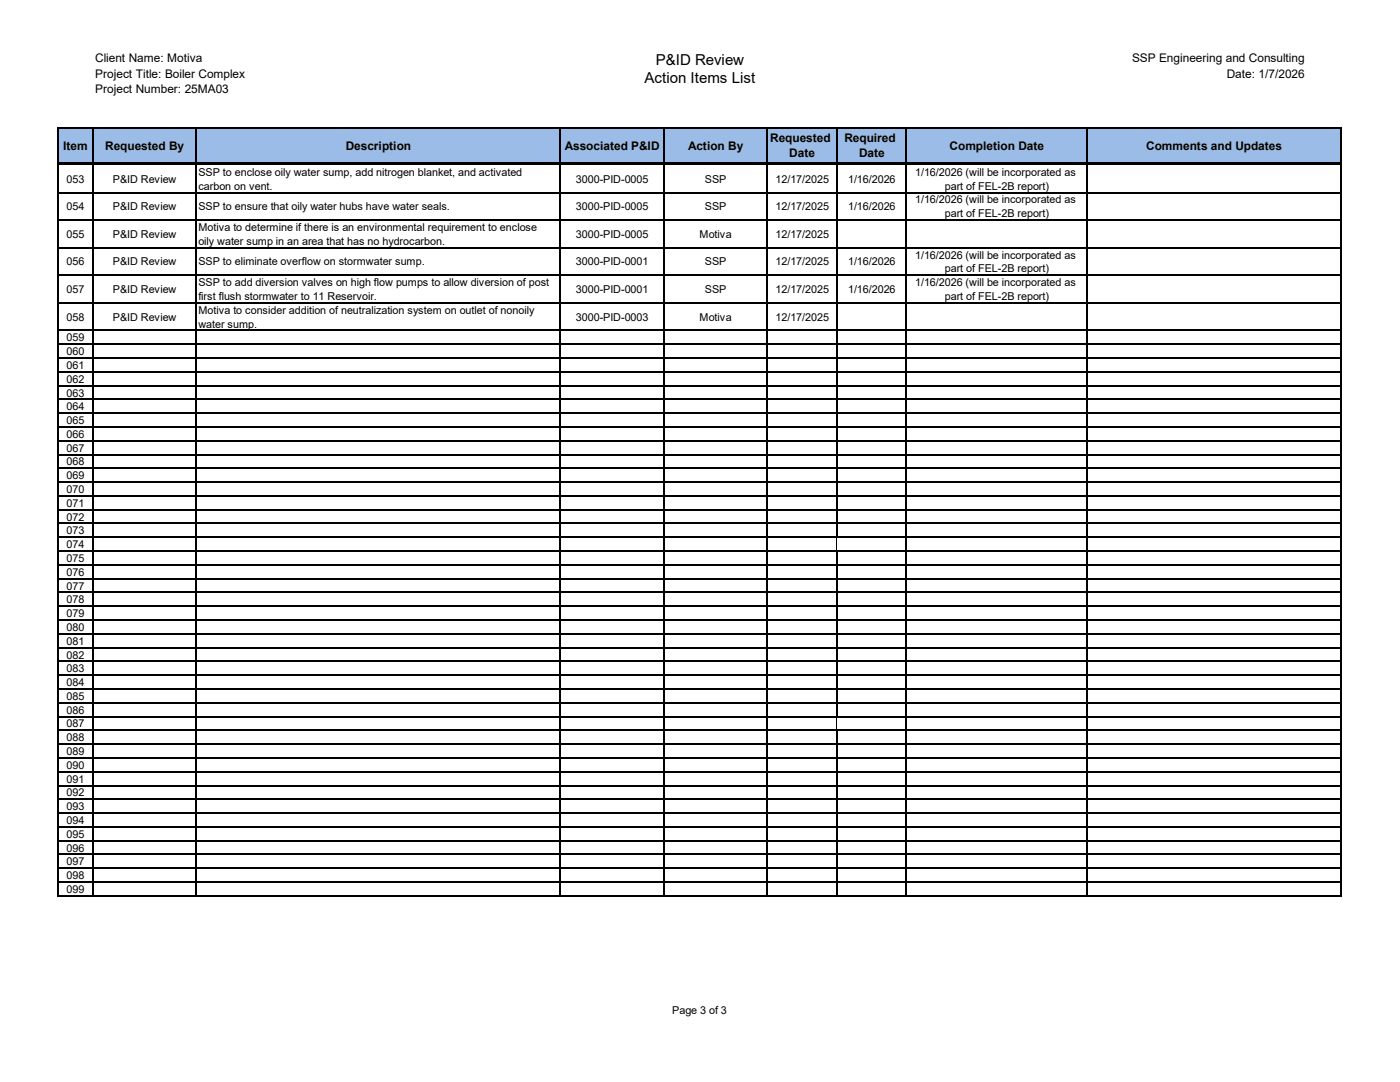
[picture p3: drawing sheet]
<svg xmlns="http://www.w3.org/2000/svg" width="279mm" height="216mm" viewBox="0 0 279 216" stroke-linecap="round" stroke-linejoin="round" font-family="sans-serif">
<defs><g id="words">
<g font-size="3">
<text x="128.6" y="16.6">Action Items List</text>
<text x="130.9" y="13">P&amp;ID Review</text>
</g>
<g font-size="2.4">
<text x="19" y="12.4">Client Name: Motiva</text>
<text x="19" y="15.5">Project Title: Boiler Complex</text>
<text x="225.9" y="12.4">SSP Engineering and Consulting</text>
<text x="244.8" y="15.5">Date: 1/7/2026</text>
<text x="19" y="18.5">Project Number: 25MA03</text>
<text x="12.6" y="29.8">Item</text>
<text x="21" y="29.8">Requested By</text>
<text x="69" y="29.8">Description</text>
<text x="112.7" y="29.8">Associated P&amp;ID</text>
<text x="137.3" y="29.8">Action By</text>
<text x="153.7" y="28.3">Requested</text>
<text x="168.5" y="28.3">Required</text>
<text x="189.5" y="29.8">Completion Date</text>
<text x="228.8" y="29.8">Comments and Updates</text>
<text x="157.5" y="31.4">Date</text>
<text x="171.4" y="31.4">Date</text>
</g>
<g font-size="2.2">
<text x="39.6" y="35.1">SSP to enclose oily water sump, add nitrogen blanket, and activated</text>
<text x="182.6" y="35.1">1/16/2026 (will be incorporated as</text>
<text x="13.3" y="36.4">053</text>
<text x="13.3" y="42">054</text>
<text x="22.5" y="36.4">P&amp;ID Review</text>
<text x="22.5" y="42">P&amp;ID Review</text>
<text x="39.6" y="37.8">carbon on vent.</text>
<text x="39.6" y="42">SSP to ensure that oily water hubs have water seals.</text>
<text x="114.9" y="36.4">3000-PID-0005</text>
<text x="114.9" y="42">3000-PID-0005</text>
<text x="140.7" y="36.4">SSP</text>
<text x="140.7" y="42">SSP</text>
<text x="154.8" y="36.4">12/17/2025</text>
<text x="154.8" y="42">12/17/2025</text>
<text x="169.2" y="36.4">1/16/2026</text>
<text x="169.2" y="42">1/16/2026</text>
<text x="182.6" y="40.6">1/16/2026 (will be incorporated as</text>
<text x="188.6" y="37.8">part of FEL-2B report)</text>
<text x="13.3" y="47.5">055</text>
<text x="22.5" y="47.5">P&amp;ID Review</text>
<text x="39.6" y="46.1">Motiva to determine if there is an environmental requirement to enclose</text>
<text x="114.9" y="47.5">3000-PID-0005</text>
<text x="139.6" y="47.5">Motiva</text>
<text x="154.8" y="47.5">12/17/2025</text>
<text x="188.6" y="43.3">part of FEL-2B report)</text>
<text x="13.3" y="53">056</text>
<text x="22.5" y="53">P&amp;ID Review</text>
<text x="39.6" y="48.9">oily water sump in an area that has no hydrocarbon.</text>
<text x="39.6" y="53">SSP to eliminate overflow on stormwater sump.</text>
<text x="114.9" y="53">3000-PID-0001</text>
<text x="140.7" y="53">SSP</text>
<text x="154.8" y="53">12/17/2025</text>
<text x="169.2" y="53">1/16/2026</text>
<text x="182.6" y="51.6">1/16/2026 (will be incorporated as</text>
<text x="13.3" y="58.5">057</text>
<text x="22.5" y="58.5">P&amp;ID Review</text>
<text x="39.6" y="57.1">SSP to add diversion valves on high flow pumps to allow diversion of post</text>
<text x="39.6" y="59.9">first flush stormwater to 11 Reservoir.</text>
<text x="114.9" y="58.5">3000-PID-0001</text>
<text x="140.7" y="58.5">SSP</text>
<text x="154.8" y="58.5">12/17/2025</text>
<text x="169.2" y="58.5">1/16/2026</text>
<text x="182.6" y="57.1">1/16/2026 (will be incorporated as</text>
<text x="188.6" y="54.4">part of FEL-2B report)</text>
<text x="188.6" y="59.9">part of FEL-2B report)</text>
<text x="13.3" y="64">058</text>
<text x="22.5" y="64">P&amp;ID Review</text>
<text x="39.6" y="62.6">Motiva to consider addition of neutralization system on outlet of nonoily</text>
<text x="39.6" y="65.4">water sump.</text>
<text x="114.9" y="64">3000-PID-0003</text>
<text x="139.6" y="64">Motiva</text>
<text x="154.8" y="64">12/17/2025</text>
<text x="13.3" y="68.1">059</text>
<text x="13.3" y="70.9">060</text>
<text x="13.3" y="73.6">061</text>
<text x="13.3" y="76.4">062</text>
<text x="13.3" y="79.1">063</text>
<text x="13.3" y="81.9">064</text>
<text x="13.3" y="84.6">065</text>
<text x="13.3" y="87.4">066</text>
<text x="13.3" y="90.1">067</text>
<text x="13.3" y="92.9">068</text>
<text x="13.3" y="95.6">069</text>
<text x="13.3" y="98.4">070</text>
<text x="13.3" y="101.1">071</text>
<text x="13.3" y="103.9">072</text>
<text x="13.3" y="106.6">073</text>
<text x="13.3" y="109.4">074</text>
<text x="13.3" y="112.1">075</text>
<text x="13.3" y="114.9">076</text>
<text x="13.3" y="117.6">077</text>
<text x="13.3" y="120.4">078</text>
<text x="13.3" y="123.1">079</text>
<text x="13.3" y="125.9">080</text>
<text x="13.3" y="128.7">081</text>
<text x="13.3" y="131.4">082</text>
<text x="13.3" y="134.2">083</text>
<text x="13.3" y="136.9">084</text>
<text x="13.3" y="139.7">085</text>
<text x="13.3" y="142.4">086</text>
<text x="13.3" y="145.2">087</text>
<text x="13.3" y="147.9">088</text>
<text x="13.3" y="150.7">089</text>
<text x="13.3" y="153.4">090</text>
<text x="13.3" y="156.2">091</text>
<text x="13.3" y="158.9">092</text>
<text x="13.3" y="161.7">093</text>
<text x="13.3" y="164.4">094</text>
<text x="13.3" y="167.2">095</text>
<text x="13.3" y="169.9">096</text>
<text x="13.3" y="172.7">097</text>
<text x="13.3" y="175.4">098</text>
<text x="13.3" y="178.2">099</text>
<text x="134.2" y="202.3">Page 3 of 3</text>
</g>
</g></defs>
<path d="M11.7 25.6h255.8v7.1h-255.8z" fill="#9abce6"/>
<path d="M11.7 25.6v7.3M167 107.3v2.6M167 143.1v2.5" fill="none" stroke="#000" stroke-width=".2"/>
<g fill="none" stroke="#000" stroke-width=".21">
<path d="M11.5 25.5h256.2M11.6 25.4v153.5M11.7 38.4h255.7M18.5 25.6v6.9M18.5 33v145.9M39.2 25.6v6.9M39.2 33v145.9M111.8 25.6v6.9M111.8 33v145.9M132.5 25.6v6.9M132.5 33v145.9M153.1 25.6v6.9"/>
<path d="M153.1 33v145.9M167 25.6v6.9M167 33v74.3M180.9 25.6v6.9M180.9 33v145.9M217 25.6v6.9M217 33v145.9M267.6 25.4v153.5M11.7 43.9h255.7M11.7 49.4h255.7M11.7 54.9h255.7M11.7 60.4h255.7"/>
<path d="M11.7 65.9h255.7M11.7 68.7h255.7M11.7 71.4h255.7M11.7 74.2h255.7M11.7 76.9h255.7M11.7 79.7h255.7M11.7 82.4h255.7M11.7 85.2h255.7M11.7 87.9h255.7M11.7 90.7h255.7M11.7 93.5h255.7M11.7 96.2h255.7"/>
<path d="M11.7 99h255.7M11.7 101.7h255.7M11.7 104.5h255.7M11.7 107.2h255.7M11.7 110h256M11.7 112.7h256M11.7 115.5h256M11.7 118.2h256M167 110.1v33M11.7 121h256M11.7 123.7h256M11.7 126.5h256"/>
<path d="M11.7 129.2h256M11.7 132h256M11.7 134.7h256M11.7 137.5h256M11.7 140.2h256M11.7 143h256M11.7 145.7h256M11.7 148.5h256M11.7 151.2h256M11.7 154h256M11.7 156.7h256M11.7 159.5h256"/>
<path d="M167 145.8v33.1M11.5 178.8h256.2M11.7 162.2h256M11.7 165h256M11.7 167.7h256M11.7 170.5h256M11.7 173.2h256M11.7 176h256"/>
</g>
<path d="M18.4 32.9h.2v.1h-.2zM39.1 32.9h.2v.1h-.2zM111.7 32.9h.2v.1h-.2zM132.4 32.9h.2v.1h-.2zM153 32.9h.2v.1h-.2zM166.9 32.9h.2v.1h-.2zM180.8 32.9h.2v.1h-.2zM216.9 32.9h.2v.1h-.2z" fill="#000"/>
<path d="M267.5 25.6v81.7" fill="none" stroke="#000" stroke-width=".34"/>
<path d="M11.8 32.7h255.9" fill="none" stroke="#000" stroke-width=".42"/>
<use href="#words"/>
</svg>
